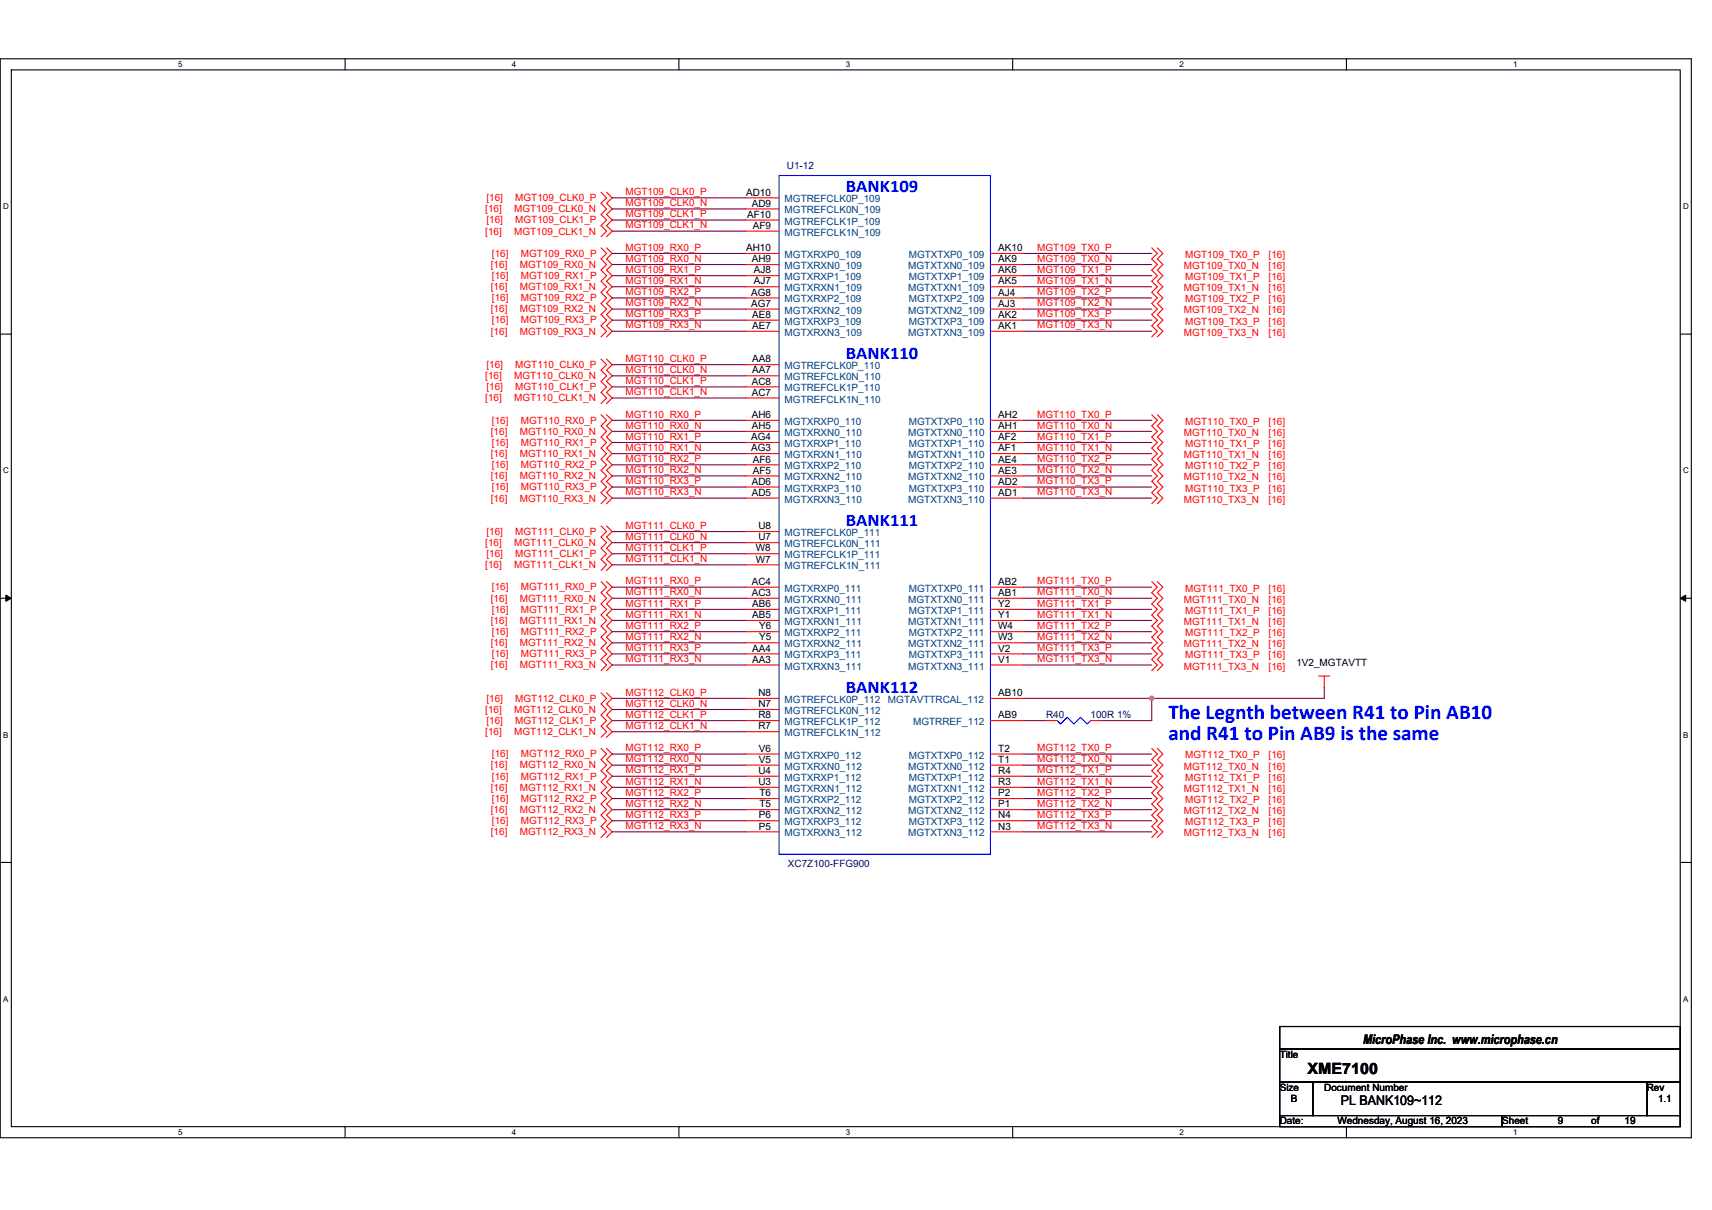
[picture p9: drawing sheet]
<svg xmlns="http://www.w3.org/2000/svg" width="297mm" height="210mm" viewBox="0 0 297 210" stroke-linecap="round" stroke-linejoin="round" font-family="sans-serif">
<defs><g id="words">
<g font-size="3.7" fill="#00f">
<text x="202.7" y="124.7">The Legnth between R41 to Pin AB10</text>
<text x="202.7" y="128.4">and R41 to Pin AB9 is the same</text>
</g>
<g font-size="3.1" fill="#00f">
<text x="146.7" y="33.4">BANK109</text>
<text x="146.7" y="62.3">BANK110</text>
<text x="146.7" y="91.3">BANK111</text>
<text x="146.7" y="120.2">BANK112</text>
</g>
<text font-size="2.7" x="226.9" y="186.4">XME7100</text>
<g font-size="2.3">
<text x="236.5" y="181.1">MicroPhase Inc. www.microphase.cn</text>
<text x="232.6" y="191.8">PL BANK109~112</text>
</g>
<g font-size="1.7" fill="#000080">
<text x="136.5" y="29.3">U1-12</text>
<text x="181.5" y="124.7">R40</text>
<text x="189.2" y="124.7">100R 1%</text>
<text x="136.7" y="150.5">XC7Z100-FFG900</text>
</g>
<g font-size="1.7" fill="#f00">
<text x="84.4" y="34.9">[16]</text>
<text x="89.4" y="34.9">MGT109_CLK0_P</text>
<text x="108.5" y="33.8">MGT109_CLK0_P</text>
<text x="108.5" y="35.8">MGT109_CLK0_N</text>
<text x="84.2" y="40.7">[16]</text>
<text x="84.2" y="36.8">[16]</text>
<text x="84.4" y="38.8">[16]</text>
<text x="89.2" y="40.7">MGT109_CLK1_N</text>
<text x="89.2" y="36.8">MGT109_CLK0_N</text>
<text x="89.4" y="38.8">MGT109_CLK1_P</text>
<text x="108.5" y="39.6">MGT109_CLK1_N</text>
<text x="108.5" y="37.7">MGT109_CLK1_P</text>
<text x="85.2" y="46.5">[16]</text>
<text x="85.4" y="44.6">[16]</text>
<text x="90.2" y="46.5">MGT109_RX0_N</text>
<text x="90.4" y="44.6">MGT109_RX0_P</text>
<text x="108.5" y="47.3">MGT109_RX1_P</text>
<text x="108.5" y="43.5">MGT109_RX0_P</text>
<text x="108.5" y="45.4">MGT109_RX0_N</text>
<text x="179.9" y="45.4">MGT109_TX0_N</text>
<text x="179.9" y="47.3">MGT109_TX1_P</text>
<text x="179.9" y="43.5">MGT109_TX0_P</text>
<text x="205.4" y="46.7">MGT109_TX0_N</text>
<text x="205.6" y="44.7">MGT109_TX0_P</text>
<text x="220.1" y="46.7">[16]</text>
<text x="220.1" y="44.7">[16]</text>
<text x="85.2" y="50.4">[16]</text>
<text x="85.4" y="48.4">[16]</text>
<text x="85.4" y="52.3">[16]</text>
<text x="90.2" y="50.4">MGT109_RX1_N</text>
<text x="90.4" y="48.4">MGT109_RX1_P</text>
<text x="90.4" y="52.3">MGT109_RX2_P</text>
<text x="108.5" y="49.3">MGT109_RX1_N</text>
<text x="108.5" y="53.1">MGT109_RX2_N</text>
<text x="108.5" y="51.2">MGT109_RX2_P</text>
<text x="179.9" y="53.1">MGT109_TX2_N</text>
<text x="179.9" y="51.2">MGT109_TX2_P</text>
<text x="179.9" y="49.3">MGT109_TX1_N</text>
<text x="205.4" y="50.5">MGT109_TX1_N</text>
<text x="205.6" y="52.5">MGT109_TX2_P</text>
<text x="205.6" y="48.6">MGT109_TX1_P</text>
<text x="220.1" y="50.5">[16]</text>
<text x="220.1" y="52.5">[16]</text>
<text x="220.1" y="48.6">[16]</text>
<text x="85.2" y="54.2">[16]</text>
<text x="85.2" y="58.1">[16]</text>
<text x="85.4" y="56.1">[16]</text>
<text x="90.2" y="54.2">MGT109_RX2_N</text>
<text x="90.2" y="58.1">MGT109_RX3_N</text>
<text x="90.4" y="56.1">MGT109_RX3_P</text>
<text x="108.5" y="57">MGT109_RX3_N</text>
<text x="108.5" y="55.1">MGT109_RX3_P</text>
<text x="179.9" y="57">MGT109_TX3_N</text>
<text x="179.9" y="55.1">MGT109_TX3_P</text>
<text x="205.4" y="58.3">MGT109_TX3_N</text>
<text x="205.4" y="54.4">MGT109_TX2_N</text>
<text x="205.6" y="56.3">MGT109_TX3_P</text>
<text x="220.1" y="58.3">[16]</text>
<text x="220.1" y="54.4">[16]</text>
<text x="220.1" y="56.3">[16]</text>
<text x="84.2" y="65.8">[16]</text>
<text x="84.4" y="63.9">[16]</text>
<text x="89.2" y="65.8">MGT110_CLK0_N</text>
<text x="89.4" y="63.9">MGT110_CLK0_P</text>
<text x="108.5" y="62.8">MGT110_CLK0_P</text>
<text x="108.5" y="64.7">MGT110_CLK0_N</text>
<text x="84.2" y="69.7">[16]</text>
<text x="84.4" y="67.7">[16]</text>
<text x="89.2" y="69.7">MGT110_CLK1_N</text>
<text x="89.4" y="67.7">MGT110_CLK1_P</text>
<text x="108.5" y="68.6">MGT110_CLK1_N</text>
<text x="108.5" y="66.7">MGT110_CLK1_P</text>
<text x="85.2" y="75.4">[16]</text>
<text x="85.4" y="77.4">[16]</text>
<text x="85.4" y="73.5">[16]</text>
<text x="90.2" y="75.4">MGT110_RX0_N</text>
<text x="90.4" y="77.4">MGT110_RX1_P</text>
<text x="90.4" y="73.5">MGT110_RX0_P</text>
<text x="108.5" y="76.3">MGT110_RX1_P</text>
<text x="108.5" y="72.5">MGT110_RX0_P</text>
<text x="108.5" y="74.4">MGT110_RX0_N</text>
<text x="179.9" y="74.4">MGT110_TX0_N</text>
<text x="179.9" y="76.3">MGT110_TX1_P</text>
<text x="179.9" y="72.5">MGT110_TX0_P</text>
<text x="205.4" y="75.6">MGT110_TX0_N</text>
<text x="205.6" y="73.7">MGT110_TX0_P</text>
<text x="205.6" y="77.6">MGT110_TX1_P</text>
<text x="220.1" y="75.6">[16]</text>
<text x="220.1" y="73.7">[16]</text>
<text x="220.1" y="77.6">[16]</text>
<text x="85.2" y="83.2">[16]</text>
<text x="85.2" y="79.3">[16]</text>
<text x="85.4" y="81.2">[16]</text>
<text x="90.2" y="83.2">MGT110_RX2_N</text>
<text x="90.2" y="79.3">MGT110_RX1_N</text>
<text x="90.4" y="81.2">MGT110_RX2_P</text>
<text x="108.5" y="78.2">MGT110_RX1_N</text>
<text x="108.5" y="82.1">MGT110_RX2_N</text>
<text x="108.5" y="80.2">MGT110_RX2_P</text>
<text x="179.9" y="82.1">MGT110_TX2_N</text>
<text x="179.9" y="80.2">MGT110_TX2_P</text>
<text x="179.9" y="78.2">MGT110_TX1_N</text>
<text x="205.4" y="83.4">MGT110_TX2_N</text>
<text x="205.4" y="79.5">MGT110_TX1_N</text>
<text x="205.6" y="81.4">MGT110_TX2_P</text>
<text x="220.1" y="83.4">[16]</text>
<text x="220.1" y="79.5">[16]</text>
<text x="220.1" y="81.4">[16]</text>
<text x="85.2" y="87">[16]</text>
<text x="85.4" y="85.1">[16]</text>
<text x="90.2" y="87">MGT110_RX3_N</text>
<text x="90.4" y="85.1">MGT110_RX3_P</text>
<text x="108.5" y="86">MGT110_RX3_N</text>
<text x="108.5" y="84">MGT110_RX3_P</text>
<text x="179.9" y="86">MGT110_TX3_N</text>
<text x="179.9" y="84">MGT110_TX3_P</text>
<text x="205.4" y="87.2">MGT110_TX3_N</text>
<text x="205.6" y="85.3">MGT110_TX3_P</text>
<text x="220.1" y="87.2">[16]</text>
<text x="220.1" y="85.3">[16]</text>
<text x="84.2" y="94.7">[16]</text>
<text x="84.4" y="92.8">[16]</text>
<text x="89.2" y="94.7">MGT111_CLK0_N</text>
<text x="89.4" y="92.8">MGT111_CLK0_P</text>
<text x="108.5" y="91.8">MGT111_CLK0_P</text>
<text x="108.5" y="93.7">MGT111_CLK0_N</text>
<text x="108.5" y="95.6">MGT111_CLK1_P</text>
<text x="84.2" y="98.6">[16]</text>
<text x="84.4" y="96.7">[16]</text>
<text x="89.2" y="98.6">MGT111_CLK1_N</text>
<text x="89.4" y="96.7">MGT111_CLK1_P</text>
<text x="108.5" y="101.4">MGT111_RX0_P</text>
<text x="108.5" y="97.5">MGT111_CLK1_N</text>
<text x="179.9" y="101.4">MGT111_TX0_P</text>
<text x="85.2" y="104.4">[16]</text>
<text x="85.4" y="106.3">[16]</text>
<text x="85.4" y="102.5">[16]</text>
<text x="90.2" y="104.4">MGT111_RX0_N</text>
<text x="90.4" y="106.3">MGT111_RX1_P</text>
<text x="90.4" y="102.5">MGT111_RX0_P</text>
<text x="108.5" y="107.2">MGT111_RX1_N</text>
<text x="108.5" y="105.3">MGT111_RX1_P</text>
<text x="108.5" y="103.3">MGT111_RX0_N</text>
<text x="179.9" y="103.3">MGT111_TX0_N</text>
<text x="179.9" y="107.2">MGT111_TX1_N</text>
<text x="179.9" y="105.3">MGT111_TX1_P</text>
<text x="205.4" y="104.6">MGT111_TX0_N</text>
<text x="205.6" y="102.7">MGT111_TX0_P</text>
<text x="205.6" y="106.5">MGT111_TX1_P</text>
<text x="220.1" y="104.6">[16]</text>
<text x="220.1" y="102.7">[16]</text>
<text x="220.1" y="106.5">[16]</text>
<text x="85.2" y="112.1">[16]</text>
<text x="85.2" y="108.3">[16]</text>
<text x="85.4" y="110.2">[16]</text>
<text x="90.2" y="112.1">MGT111_RX2_N</text>
<text x="90.2" y="108.3">MGT111_RX1_N</text>
<text x="90.4" y="110.2">MGT111_RX2_P</text>
<text x="108.5" y="113">MGT111_RX3_P</text>
<text x="108.5" y="111.1">MGT111_RX2_N</text>
<text x="108.5" y="109.1">MGT111_RX2_P</text>
<text x="179.9" y="111.1">MGT111_TX2_N</text>
<text x="179.9" y="109.1">MGT111_TX2_P</text>
<text x="179.9" y="113">MGT111_TX3_P</text>
<text x="205.4" y="112.3">MGT111_TX2_N</text>
<text x="205.4" y="108.5">MGT111_TX1_N</text>
<text x="205.6" y="110.4">MGT111_TX2_P</text>
<text x="220.1" y="112.3">[16]</text>
<text x="220.1" y="108.5">[16]</text>
<text x="220.1" y="110.4">[16]</text>
<text x="85.2" y="116">[16]</text>
<text x="85.4" y="114">[16]</text>
<text x="90.2" y="116">MGT111_RX3_N</text>
<text x="90.4" y="114">MGT111_RX3_P</text>
<text x="108.5" y="114.9">MGT111_RX3_N</text>
<text x="179.9" y="114.9">MGT111_TX3_N</text>
<text x="205.4" y="116.2">MGT111_TX3_N</text>
<text x="205.6" y="114.3">MGT111_TX3_P</text>
<text x="220.1" y="116.2">[16]</text>
<text x="220.1" y="114.3">[16]</text>
<text x="84.2" y="123.7">[16]</text>
<text x="84.4" y="121.8">[16]</text>
<text x="84.4" y="125.6">[16]</text>
<text x="89.2" y="123.7">MGT112_CLK0_N</text>
<text x="89.4" y="121.8">MGT112_CLK0_P</text>
<text x="89.4" y="125.6">MGT112_CLK1_P</text>
<text x="108.5" y="120.7">MGT112_CLK0_P</text>
<text x="108.5" y="122.6">MGT112_CLK0_N</text>
<text x="108.5" y="124.6">MGT112_CLK1_P</text>
<text x="84.2" y="127.6">[16]</text>
<text x="85.4" y="131.4">[16]</text>
<text x="89.2" y="127.6">MGT112_CLK1_N</text>
<text x="90.4" y="131.4">MGT112_RX0_P</text>
<text x="108.5" y="130.4">MGT112_RX0_P</text>
<text x="108.5" y="126.5">MGT112_CLK1_N</text>
<text x="179.9" y="130.4">MGT112_TX0_P</text>
<text x="205.6" y="131.6">MGT112_TX0_P</text>
<text x="220.1" y="131.6">[16]</text>
<text x="85.2" y="133.3">[16]</text>
<text x="85.2" y="137.2">[16]</text>
<text x="85.4" y="135.3">[16]</text>
<text x="90.2" y="133.3">MGT112_RX0_N</text>
<text x="90.2" y="137.2">MGT112_RX1_N</text>
<text x="90.4" y="135.3">MGT112_RX1_P</text>
<text x="108.5" y="136.1">MGT112_RX1_N</text>
<text x="108.5" y="134.2">MGT112_RX1_P</text>
<text x="108.5" y="132.3">MGT112_RX0_N</text>
<text x="179.9" y="132.3">MGT112_TX0_N</text>
<text x="179.9" y="136.1">MGT112_TX1_N</text>
<text x="179.9" y="134.2">MGT112_TX1_P</text>
<text x="205.4" y="133.6">MGT112_TX0_N</text>
<text x="205.4" y="137.4">MGT112_TX1_N</text>
<text x="205.6" y="135.5">MGT112_TX1_P</text>
<text x="220.1" y="133.6">[16]</text>
<text x="220.1" y="137.4">[16]</text>
<text x="220.1" y="135.5">[16]</text>
<text x="85.2" y="141.1">[16]</text>
<text x="85.4" y="139.1">[16]</text>
<text x="85.4" y="143">[16]</text>
<text x="90.2" y="141.1">MGT112_RX2_N</text>
<text x="90.4" y="139.1">MGT112_RX2_P</text>
<text x="90.4" y="143">MGT112_RX3_P</text>
<text x="108.5" y="143.9">MGT112_RX3_N</text>
<text x="108.5" y="141.9">MGT112_RX3_P</text>
<text x="108.5" y="140">MGT112_RX2_N</text>
<text x="108.5" y="138.1">MGT112_RX2_P</text>
<text x="179.9" y="140">MGT112_TX2_N</text>
<text x="179.9" y="138.1">MGT112_TX2_P</text>
<text x="179.9" y="143.9">MGT112_TX3_N</text>
<text x="179.9" y="141.9">MGT112_TX3_P</text>
<text x="205.4" y="141.3">MGT112_TX2_N</text>
<text x="205.6" y="143.2">MGT112_TX3_P</text>
<text x="205.6" y="139.3">MGT112_TX2_P</text>
<text x="220.1" y="141.3">[16]</text>
<text x="220.1" y="143.2">[16]</text>
<text x="220.1" y="139.3">[16]</text>
<text x="85.2" y="144.9">[16]</text>
<text x="90.2" y="144.9">MGT112_RX3_N</text>
<text x="205.4" y="145.1">MGT112_TX3_N</text>
<text x="220.1" y="145.1">[16]</text>
</g>
<g font-size="1.7">
<text x="129.5" y="33.9">AD10</text>
<text x="130.4" y="35.9">AD9</text>
<text x="129.6" y="37.8">AF10</text>
<text x="130.6" y="39.7">AF9</text>
<text x="129.5" y="43.6">AH10</text>
<text x="130.4" y="45.5">AH9</text>
<text x="130.8" y="47.4">AJ8</text>
<text x="173.2" y="45.5">AK9</text>
<text x="173.2" y="43.6">AK10</text>
<text x="173.2" y="47.4">AK6</text>
<text x="130.3" y="51.3">AG8</text>
<text x="130.3" y="53.2">AG7</text>
<text x="130.8" y="49.4">AJ7</text>
<text x="173.2" y="49.4">AK5</text>
<text x="173.2" y="53.2">AJ3</text>
<text x="173.2" y="51.3">AJ4</text>
<text x="130.5" y="55.2">AE8</text>
<text x="130.5" y="57.1">AE7</text>
<text x="173.2" y="57.1">AK1</text>
<text x="173.2" y="55.2">AK2</text>
<text x="130.5" y="62.9">AA8</text>
<text x="130.5" y="64.8">AA7</text>
<text x="130.4" y="66.7">AC8</text>
<text x="130.4" y="68.7">AC7</text>
<text x="130.3" y="76.4">AG4</text>
<text x="130.4" y="72.5">AH6</text>
<text x="130.4" y="74.5">AH5</text>
<text x="173.2" y="74.5">AH1</text>
<text x="173.2" y="72.5">AH2</text>
<text x="173.2" y="76.4">AF2</text>
<text x="130.3" y="78.3">AG3</text>
<text x="130.6" y="80.3">AF6</text>
<text x="130.6" y="82.2">AF5</text>
<text x="173.2" y="78.3">AF1</text>
<text x="173.2" y="82.2">AE3</text>
<text x="173.2" y="80.3">AE4</text>
<text x="130.4" y="84.1">AD6</text>
<text x="130.4" y="86">AD5</text>
<text x="173.2" y="86">AD1</text>
<text x="173.2" y="84.1">AD2</text>
<text x="131.1" y="95.7">W8</text>
<text x="131.6" y="91.8">U8</text>
<text x="131.6" y="93.8">U7</text>
<text x="130.4" y="101.5">AC4</text>
<text x="131.1" y="97.6">W7</text>
<text x="173.2" y="101.5">AB2</text>
<text x="130.4" y="103.4">AC3</text>
<text x="130.5" y="105.3">AB6</text>
<text x="130.5" y="107.3">AB5</text>
<text x="173.2" y="103.4">AB1</text>
<text x="173.2" y="107.3">Y1</text>
<text x="173.2" y="105.3">Y2</text>
<text x="130.5" y="113.1">AA4</text>
<text x="131.7" y="109.2">Y6</text>
<text x="131.7" y="111.1">Y5</text>
<text x="173.2" y="111.1">W3</text>
<text x="173.2" y="109.2">W4</text>
<text x="173.2" y="113.1">V2</text>
<text x="130.5" y="115">AA3</text>
<text x="173.2" y="115">V1</text>
<text x="224.9" y="115.6">1V2_MGTAVTT</text>
<text x="131.6" y="120.8">N8</text>
<text x="131.6" y="122.7">N7</text>
<text x="131.6" y="124.7">R8</text>
<text x="173.2" y="120.8">AB10</text>
<text x="173.2" y="124.7">AB9</text>
<text x="131.6" y="126.6">R7</text>
<text x="131.7" y="130.5">V6</text>
<text x="173.2" y="130.5">T2</text>
<text x="131.6" y="134.3">U4</text>
<text x="131.6" y="136.2">U3</text>
<text x="131.7" y="132.4">V5</text>
<text x="173.2" y="132.4">T1</text>
<text x="173.2" y="136.2">R3</text>
<text x="173.2" y="134.3">R4</text>
<text x="131.7" y="142">P6</text>
<text x="131.7" y="144">P5</text>
<text x="131.8" y="138.2">T6</text>
<text x="131.8" y="140.1">T5</text>
<text x="173.2" y="140.1">P1</text>
<text x="173.2" y="144">N3</text>
<text x="173.2" y="138.2">P2</text>
<text x="173.2" y="142">N4</text>
<text x="222" y="183.6">Title</text>
<text x="222" y="189.3">Size</text>
<text x="224" y="191.3">B</text>
<text x="229.8" y="189.3">Document Number</text>
<text x="285.7" y="189.3">Rev</text>
<text x="287.7" y="191.3">1.1</text>
<text x="222" y="195.1">Date:</text>
<text x="232.1" y="195.1">Wednesday, August 16, 2023</text>
<text x="260.6" y="195.1">Sheet</text>
<text x="270.3" y="195.1">9</text>
<text x="276.1" y="195.1">of</text>
<text x="281.9" y="195.1">19</text>
</g>
<g font-size="1.7" fill="#004080">
<text x="136.1" y="35.1">MGTREFCLK0P_109</text>
<text x="136.1" y="37">MGTREFCLK0N_109</text>
<text x="136.1" y="39">MGTREFCLK1P_109</text>
<text x="136.1" y="40.9">MGTREFCLK1N_109</text>
<text x="136.1" y="44.8">MGTXRXP0_109</text>
<text x="136.1" y="46.7">MGTXRXN0_109</text>
<text x="157.6" y="46.7">MGTXTXN0_109</text>
<text x="157.7" y="44.8">MGTXTXP0_109</text>
<text x="136.1" y="48.6">MGTXRXP1_109</text>
<text x="136.1" y="50.5">MGTXRXN1_109</text>
<text x="136.1" y="52.5">MGTXRXP2_109</text>
<text x="157.6" y="50.5">MGTXTXN1_109</text>
<text x="157.7" y="48.6">MGTXTXP1_109</text>
<text x="157.7" y="52.5">MGTXTXP2_109</text>
<text x="136.1" y="54.4">MGTXRXN2_109</text>
<text x="136.1" y="56.3">MGTXRXP3_109</text>
<text x="136.1" y="58.3">MGTXRXN3_109</text>
<text x="157.6" y="54.4">MGTXTXN2_109</text>
<text x="157.6" y="58.3">MGTXTXN3_109</text>
<text x="157.7" y="56.3">MGTXTXP3_109</text>
<text x="136.1" y="64.1">MGTREFCLK0P_110</text>
<text x="136.1" y="66">MGTREFCLK0N_110</text>
<text x="136.1" y="67.9">MGTREFCLK1P_110</text>
<text x="136.1" y="69.8">MGTREFCLK1N_110</text>
<text x="136.1" y="73.7">MGTXRXP0_110</text>
<text x="136.1" y="75.6">MGTXRXN0_110</text>
<text x="136.1" y="77.6">MGTXRXP1_110</text>
<text x="157.6" y="75.6">MGTXTXN0_110</text>
<text x="157.7" y="73.7">MGTXTXP0_110</text>
<text x="157.7" y="77.6">MGTXTXP1_110</text>
<text x="136.1" y="79.5">MGTXRXN1_110</text>
<text x="136.1" y="81.4">MGTXRXP2_110</text>
<text x="136.1" y="83.4">MGTXRXN2_110</text>
<text x="157.6" y="79.5">MGTXTXN1_110</text>
<text x="157.6" y="83.4">MGTXTXN2_110</text>
<text x="157.7" y="81.4">MGTXTXP2_110</text>
<text x="136.1" y="85.3">MGTXRXP3_110</text>
<text x="136.1" y="87.2">MGTXRXN3_110</text>
<text x="157.6" y="87.2">MGTXTXN3_110</text>
<text x="157.7" y="85.3">MGTXTXP3_110</text>
<text x="136.1" y="93">MGTREFCLK0P_111</text>
<text x="136.1" y="95">MGTREFCLK0N_111</text>
<text x="136.1" y="96.9">MGTREFCLK1P_111</text>
<text x="136.1" y="98.8">MGTREFCLK1N_111</text>
<text x="136.1" y="102.7">MGTXRXP0_111</text>
<text x="136.1" y="104.6">MGTXRXN0_111</text>
<text x="136.1" y="106.5">MGTXRXP1_111</text>
<text x="157.6" y="104.6">MGTXTXN0_111</text>
<text x="157.7" y="102.7">MGTXTXP0_111</text>
<text x="157.7" y="106.5">MGTXTXP1_111</text>
<text x="136.1" y="108.5">MGTXRXN1_111</text>
<text x="136.1" y="110.4">MGTXRXP2_111</text>
<text x="136.1" y="112.3">MGTXRXN2_111</text>
<text x="157.6" y="108.5">MGTXTXN1_111</text>
<text x="157.6" y="112.3">MGTXTXN2_111</text>
<text x="157.7" y="110.4">MGTXTXP2_111</text>
<text x="136.1" y="114.3">MGTXRXP3_111</text>
<text x="136.1" y="116.2">MGTXRXN3_111</text>
<text x="157.6" y="116.2">MGTXTXN3_111</text>
<text x="157.7" y="114.3">MGTXTXP3_111</text>
<text x="136.1" y="122">MGTREFCLK0P_112</text>
<text x="136.1" y="123.9">MGTREFCLK0N_112</text>
<text x="136.1" y="125.8">MGTREFCLK1P_112</text>
<text x="154.1" y="122">MGTAVTTRCAL_112</text>
<text x="158.4" y="125.8">MGTRREF_112</text>
<text x="136.1" y="127.8">MGTREFCLK1N_112</text>
<text x="136.1" y="131.6">MGTXRXP0_112</text>
<text x="157.7" y="131.6">MGTXTXP0_112</text>
<text x="136.1" y="133.6">MGTXRXN0_112</text>
<text x="136.1" y="135.5">MGTXRXP1_112</text>
<text x="136.1" y="137.4">MGTXRXN1_112</text>
<text x="157.6" y="133.6">MGTXTXN0_112</text>
<text x="157.6" y="137.4">MGTXTXN1_112</text>
<text x="157.7" y="135.5">MGTXTXP1_112</text>
<text x="136.1" y="139.4">MGTXRXP2_112</text>
<text x="136.1" y="141.3">MGTXRXN2_112</text>
<text x="136.1" y="143.2">MGTXRXP3_112</text>
<text x="157.6" y="141.3">MGTXTXN2_112</text>
<text x="157.7" y="139.4">MGTXTXP2_112</text>
<text x="157.7" y="143.2">MGTXTXP3_112</text>
<text x="136.1" y="145.1">MGTXRXN3_112</text>
<text x="157.6" y="145.1">MGTXTXN3_112</text>
</g>
<g font-size="1.4">
<text x="30.9" y="11.7">5</text>
<text x="88.8" y="11.7">4</text>
<text x="146.7" y="11.7">3</text>
<text x="204.7" y="11.7">2</text>
<text x="262.6" y="11.7">1</text>
<text x=".5" y="36.3">D</text>
<text x="292" y="36.3">D</text>
<text x=".5" y="82.1">C</text>
<text x="292" y="82.1">C</text>
<text x=".5" y="128">B</text>
<text x="292" y="128">B</text>
<text x=".5" y="173.8">A</text>
<text x="292" y="173.8">A</text>
<text x="30.9" y="197">5</text>
<text x="88.8" y="197">4</text>
<text x="146.7" y="197">3</text>
<text x="204.7" y="197">2</text>
<text x="262.6" y="197">1</text>
</g>
</g></defs>
<path d="M0 10.2h293.5v187.2h-293.5zM2 12.1h289.5v183.4h-289.5z" fill="none" stroke="#000" stroke-width=".19"/>
<g fill="#fff">
<path d="M30.9 10.4h.8v1.6h-.8z"/>
<path d="M30.9 195.7h.8v1.6h-.8z"/>
</g>
<path d="M59.9 10.2v1.9M59.9 195.5v1.9" fill="none" stroke="#000" stroke-width=".19"/>
<g fill="#fff">
<path d="M88.8 10.4h.8v1.6h-.8z"/>
<path d="M88.8 195.7h.8v1.6h-.8z"/>
</g>
<path d="M117.8 10.2v1.9M117.8 195.5v1.9" fill="none" stroke="#000" stroke-width=".19"/>
<g fill="#fff">
<path d="M146.7 10.4h.8v1.6h-.8z"/>
<path d="M146.7 195.7h.8v1.6h-.8z"/>
</g>
<path d="M175.7 10.2v1.9M175.7 195.5v1.9" fill="none" stroke="#000" stroke-width=".19"/>
<g fill="#fff">
<path d="M204.7 10.4h.7v1.6h-.7z"/>
<path d="M204.7 195.7h.7v1.6h-.7z"/>
</g>
<path d="M233.6 10.2v1.9M233.6 195.5v1.9" fill="none" stroke="#000" stroke-width=".19"/>
<g fill="#fff">
<path d="M262.6 10.4h.7v1.6h-.7z"/>
<path d="M262.6 195.7h.7v1.6h-.7z"/>
<path d="M.5 35.1h1v1.5h-1z"/>
<path d="M292 35.1h1v1.5h-1z"/>
<path d="M.5 80.9h1v1.5h-1z"/>
<path d="M292 80.9h1v1.5h-1z"/>
</g>
<path d="M0 58h2M291.5 58h2" fill="none" stroke="#000" stroke-width=".19"/>
<g fill="#fff">
<path d="M.5 126.7h.9v1.6h-.9z"/>
<path d="M292 126.7h.9v1.6h-.9z"/>
</g>
<path d="M0 103.8h2M291.5 103.8h2" fill="none" stroke="#000" stroke-width=".19"/>
<path d="M1 103.3l1 .5-1 .6zM291.5 103.8l1-.5v1.1z" fill="#000" stroke="#000" stroke-width=".17"/>
<g fill="#fff">
<path d="M.5 172.6h.9v1.5h-.9z"/>
<path d="M292 172.6h.9v1.5h-.9z"/>
</g>
<path d="M0 149.7h2M291.5 149.7h2M222 178.1h69.5v3.9h-69.5zM222 182h69.5v5.8h-69.5zM222 187.8h5.8v5.8h-5.8zM222 193.6h38.6v1.9h-38.6zM227.8 187.8h57.9v5.8h-57.9zM260.6 193.6h30.9v1.9h-30.9zM285.7 187.8h5.8v5.8h-5.8z" fill="none" stroke="#000" stroke-width=".19"/>
<g fill="none" stroke="#f00" stroke-width=".19">
<path d="M104.3 33.4l.9 .9-.9 1 .9 1-.9 .9 .9 1-.9 1 .9 .9-.9 1M105.2 33.4l1 .9-1 1 1 1-1 .9 1 1-1 1 1 .9-1 1M129.4 34.3h5.8M129.4 36.3h5.8M129.4 38.2h5.8M104.3 43l.9 1-.9 .9 .9 1-.9 1 .9 .9-.9 1 .9 1-.9 .9 .9 1-.9 1 .9 .9-.9 1 .9 1-.9 .9 .9 1-.9 1M105.2 43l1 1-1 .9 1 1-1 1 1 .9-1 1 1 1-1 .9 1 1-1 1 1 .9-1 1 1 1-1 .9 1 1-1 1M129.4 40.1h5.8M129.4 44h5.8M129.4 45.9h5.8M129.4 47.8h5.8M129.4 49.8h5.8"/>
<path d="M129.4 51.7h5.8M129.4 53.6h5.8M129.4 55.6h5.8M129.4 57.5h5.8M171.8 44h5.8M171.8 45.9h5.8M171.8 47.8h5.8M171.8 49.8h5.8M171.8 51.7h5.8M171.8 53.6h5.8M171.8 55.6h5.8M171.8 57.5h5.8"/>
<path d="M199.8 43l1 1-1 .9 1 1-1 1 1 .9-1 1 1 1-1 .9 1 1-1 1 1 .9-1 1 1 1-1 .9 1 1-1 1M200.8 43l1 1-1 .9 1 1-1 1 1 .9-1 1 1 1-1 .9 1 1-1 1 1 .9-1 1 1 1-1 .9 1 1-1 1M104.3 72l.9 .9-.9 1 .9 1-.9 .9 .9 1-.9 1 .9 .9-.9 1 .9 1-.9 .9 .9 1-.9 .9 .9 1-.9 1 .9 .9-.9 1M104.3 62.3l.9 1-.9 .9 .9 1-.9 1 .9 .9-.9 1 .9 1-.9 .9M105.2 72l1 .9-1 1 1 1-1 .9 1 1-1 1 1 .9-1 1 1 1-1 .9 1 1-1 .9 1 1-1 1 1 .9-1 1M105.2 62.3l1 1-1 .9 1 1-1 1 1 .9-1 1 1 1-1 .9M129.4 63.3h5.8M129.4 65.2h5.8M129.4 67.1h5.8M129.4 69.1h5.8M129.4 72.9h5.8M129.4 74.9h5.8"/>
<path d="M129.4 76.8h5.8M129.4 78.7h5.8M171.8 72.9h5.8M171.8 74.9h5.8M171.8 76.8h5.8M171.8 78.7h5.8M199.8 72l1 .9-1 1 1 1-1 .9 1 1-1 1 1 .9-1 1 1 1-1 .9 1 1-1 .9 1 1-1 1 1 .9-1 1M200.8 72l1 .9-1 1 1 1-1 .9 1 1-1 1 1 .9-1 1 1 1-1 .9 1 1-1 .9 1 1-1 1 1 .9-1 1M104.3 91.3l.9 .9-.9 1 .9 1-.9 .9 .9 1-.9 1 .9 .9-.9 1M105.2 91.3l1 .9-1 1 1 1-1 .9 1 1-1 1 1 .9-1 1M129.4 80.7h5.8M129.4 82.6h5.8"/>
<path d="M129.4 84.5h5.8M129.4 86.4h5.8M129.4 92.2h5.8M129.4 94.2h5.8M129.4 96.1h5.8M129.4 98h5.8M171.8 80.7h5.8M171.8 82.6h5.8M171.8 84.5h5.8M171.8 86.4h5.8M104.3 100.9l.9 1-.9 .9 .9 1-.9 1 .9 .9-.9 1 .9 1-.9 .9 .9 1-.9 1 .9 .9-.9 1 .9 1-.9 .9 .9 1-.9 1M105.2 100.9l1 1-1 .9 1 1-1 1 1 .9-1 1 1 1-1 .9 1 1-1 1 1 .9-1 1 1 1-1 .9 1 1-1 1"/>
<path d="M129.4 101.9h5.8M129.4 103.8h5.8M129.4 105.7h5.8M129.4 107.7h5.8M129.4 109.6h5.8M129.4 111.5h5.8M129.4 113.5h5.8M129.4 115.4h5.8M171.8 101.9h5.8M171.8 103.8h5.8M171.8 105.7h5.8M171.8 107.7h5.8"/>
<path d="M171.8 109.6h5.8M171.8 111.5h5.8M171.8 113.5h5.8M171.8 115.4h5.8M199.8 100.9l1 1-1 .9 1 1-1 1 1 .9-1 1 1 1-1 .9 1 1-1 1 1 .9-1 1 1 1-1 .9 1 1-1 1M200.8 100.9l1 1-1 .9 1 1-1 1 1 .9-1 1 1 1-1 .9 1 1-1 1 1 .9-1 1 1 1-1 .9 1 1-1 1M228.8 117.3h1.9M229.8 117.3v2M104.3 129.9l.9 1-.9 .9 .9 1-.9 1 .9 .9-.9 1 .9 .9-.9 1 .9 1-.9 .9 .9 1-.9 1 .9 .9-.9 1 .9 1-.9 .9M104.3 120.2l.9 1-.9 1 .9 .9-.9 1 .9 1-.9 .9 .9 1-.9 1M105.2 129.9l1 1-1 .9 1 1-1 1 1 .9-1 1 1 .9-1 1 1 1-1 .9 1 1-1 1 1 .9-1 1 1 1-1 .9M105.2 120.2l1 1-1 1 1 .9-1 1 1 1-1 .9 1 1-1 1"/>
<path d="M129.4 121.2h5.8M129.4 123.1h5.8M129.4 125.1h5.8M129.4 127h5.8M129.4 130.9h5.8M129.4 132.8h5.8M129.4 134.7h5.8M129.4 136.6h5.8M129.4 138.6h5.8M171.8 130.9h5.8M171.8 132.8h5.8M171.8 134.7h5.8"/>
<path d="M171.8 136.6h5.8M171.8 138.6h5.8M171.8 125.1h5.8M171.8 121.2h5.8M181.5 125.1h1.9M189.2 125.1h2M199.8 129.9l1 1-1 .9 1 1-1 1 1 .9-1 1 1 .9-1 1 1 1-1 .9 1 1-1 1 1 .9-1 1 1 1-1 .9M200.8 129.9l1 1-1 .9 1 1-1 1 1 .9-1 1 1 .9-1 1 1 1-1 .9 1 1-1 1 1 .9-1 1 1 1-1 .9M129.4 140.5h5.8M129.4 142.4h5.8M129.4 144.4h5.8M171.8 140.5h5.8"/>
<path d="M171.8 142.4h5.8M171.8 144.4h5.8"/>
</g>
<path d="M135.2 30.5h36.6v117.7h-36.6zM183.4 125.1l.6 .5 1.2-1.1 1.1 1.1 1.2-1.1 1.1 1.1 .6-.5" fill="none" stroke="#00f" stroke-width=".19"/>
<g fill="none" stroke="#800040" stroke-width=".19">
<path d="M106.2 34.3h23.2M106.2 36.3h23.2M106.2 38.2h23.2M106.2 49.8h23.2M106.2 47.8h23.2M106.2 44h23.2M106.2 57.5h23.2M106.2 55.6h23.2M106.2 53.6h23.2M106.2 51.7h23.2M106.2 45.9h23.2M106.2 40.1h23.2"/>
<path d="M177.6 53.6h22.2M177.6 51.7h22.2M177.6 45.9h22.2M177.6 49.8h22.2M177.6 47.8h22.2M177.6 44h22.2M177.6 57.5h22.2M177.6 55.6h22.2M106.2 76.8h23.2M106.2 72.9h23.2M106.2 63.3h23.2M106.2 74.9h23.2"/>
<path d="M106.2 65.2h23.2M106.2 69.1h23.2M106.2 67.1h23.2M106.2 78.7h23.2M177.6 74.9h22.2M177.6 78.7h22.2M177.6 76.8h22.2M177.6 72.9h22.2M106.2 86.4h23.2M106.2 84.5h23.2M106.2 82.6h23.2M106.2 80.7h23.2"/>
<path d="M106.2 92.2h23.2M106.2 94.2h23.2M106.2 98h23.2M106.2 96.1h23.2M177.6 82.6h22.2M177.6 80.7h22.2M177.6 86.4h22.2M177.6 84.5h22.2M106.2 107.7h23.2M106.2 105.7h23.2M106.2 101.9h23.2M106.2 115.4h23.2"/>
<path d="M106.2 113.5h23.2M106.2 111.5h23.2M106.2 109.6h23.2M106.2 103.8h23.2M177.6 111.5h22.2M177.6 109.6h22.2M177.6 103.8h22.2M177.6 107.7h22.2M177.6 105.7h22.2M177.6 101.9h22.2M177.6 115.4h22.2M177.6 113.5h22.2"/>
<path d="M229.8 119.3v1.9h-30M106.2 136.6h23.2M106.2 134.7h23.2M106.2 130.9h23.2M106.2 121.2h23.2M106.2 138.6h23.2M106.2 132.8h23.2M106.2 123.1h23.2M106.2 127h23.2M106.2 125.1h23.2M177.6 125.1h3.9M177.6 121.2h22.2"/>
<path d="M177.6 138.6h22.2M177.6 132.8h22.2M177.6 136.6h22.2M177.6 134.7h22.2M177.6 130.9h22.2M199.8 121.2v3.9h-8.6M106.2 144.4h23.2M106.2 142.4h23.2M106.2 140.5h23.2M177.6 140.5h22.2M177.6 144.4h22.2M177.6 142.4h22.2"/>
</g>
<circle cx="199.8" cy="121.2" r=".38" fill="#f0f" stroke="#f0f" stroke-width=".19"/>
<use href="#words"/>
</svg>
